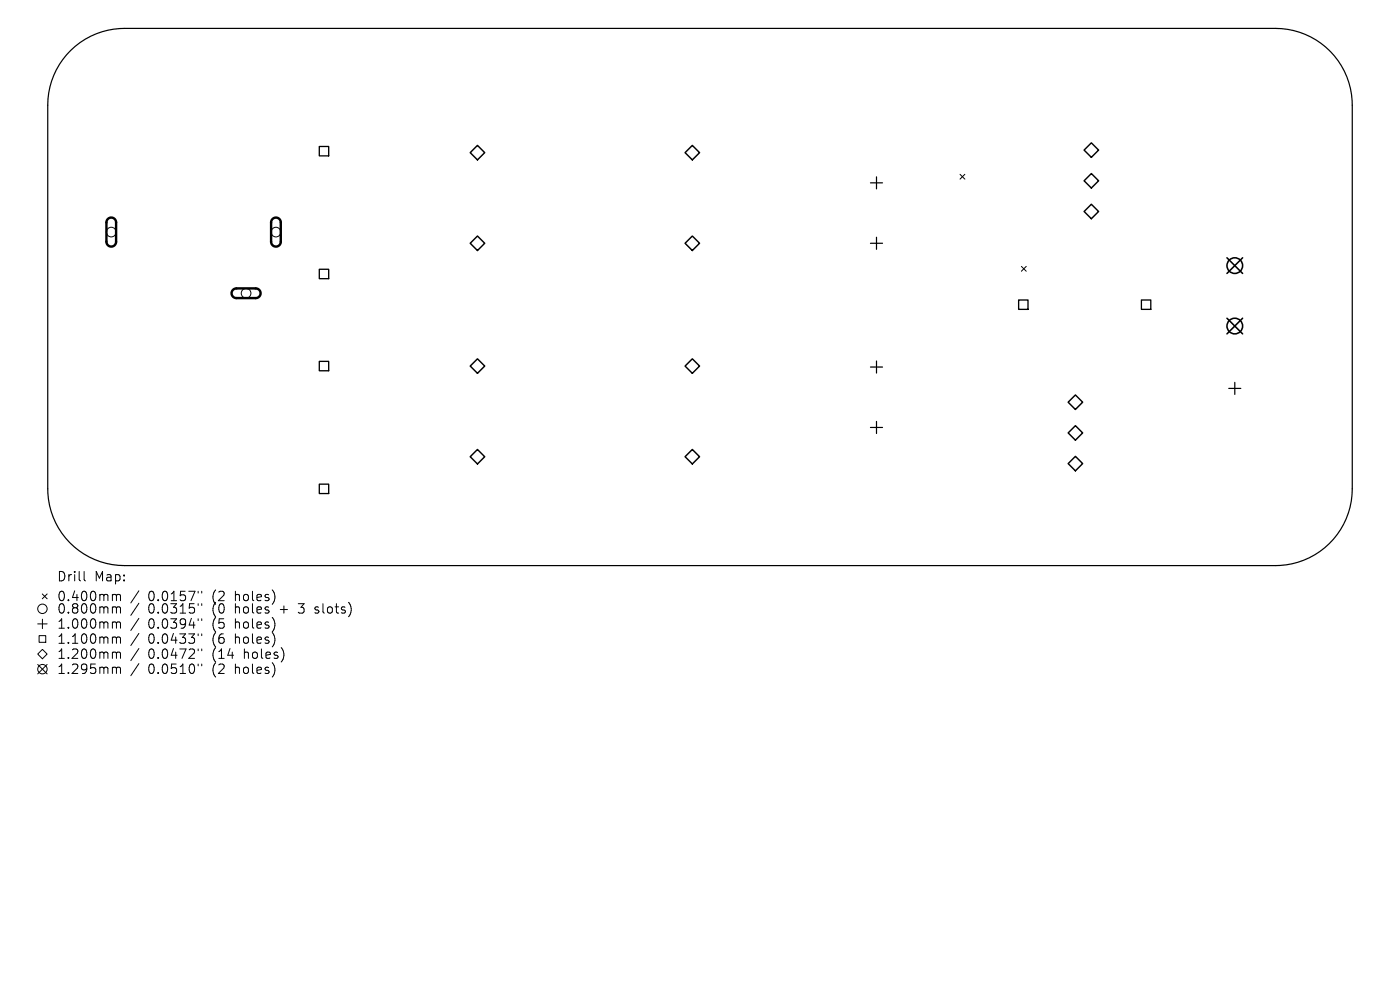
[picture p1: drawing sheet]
<svg xmlns="http://www.w3.org/2000/svg" width="297mm" height="210mm" viewBox="0 0 297 210" stroke-linecap="round" stroke-linejoin="round" font-family="sans-serif">
<defs><g id="words">
<g font-size="2.8">
<text x="12" y="123.6">Drill</text>
<text x="20" y="123.6">Map:</text>
<text x="12" y="127.8">0.400mm</text>
<text x="12" y="130.4">0.800mm</text>
<text x="31.4" y="127.8">0.0157&quot;</text>
<text x="31.4" y="130.4">0.0315&quot;</text>
<text x="45.2" y="127.8">(2</text>
<text x="45.2" y="130.4">(0</text>
<text x="50.1" y="127.8">holes)</text>
<text x="50.1" y="130.4">holes</text>
<text x="59.9" y="130.4">+</text>
<text x="64.1" y="130.4">3</text>
<text x="67.7" y="130.4">slots)</text>
<text x="12" y="133.6">1.000mm</text>
<text x="12" y="136.8">1.100mm</text>
<text x="31.4" y="133.6">0.0394&quot;</text>
<text x="31.4" y="136.8">0.0433&quot;</text>
<text x="45.2" y="133.6">(5</text>
<text x="45.2" y="136.8">(6</text>
<text x="50.1" y="133.6">holes)</text>
<text x="50.1" y="136.8">holes)</text>
<text x="12" y="140">1.200mm</text>
<text x="12" y="143.2">1.295mm</text>
<text x="31.4" y="140">0.0472&quot;</text>
<text x="31.4" y="143.2">0.0510&quot;</text>
<text x="45.2" y="140">(14</text>
<text x="45.2" y="143.2">(2</text>
<text x="50.1" y="143.2">holes)</text>
<text x="52" y="140">holes)</text>
</g>
</g></defs>
<path d="M15 10.7a16.3 16.3 0 0 1 11.4-4.7h244.2a16.3 16.3 0 0 1 16.3 16.3v81.4a16.3 16.3 0 0 1-16.3 16.3h-244.2a16.3 16.3 0 0 1-16.3-16.3v-81.4a16.3 16.3 0 0 1 4.9-11.6zM184.7 38.8h2.5M185.9 37.5v2.6M184.7 51.6h2.5M185.9 50.3v2.6M184.7 77.9h2.5M185.9 76.6v2.5M184.7 90.7h2.5M185.9 89.4v2.6M260.7 82.4h2.5M262 81.1v2.6" fill="none" stroke="#000" stroke-width=".26"/>
<g fill="none" stroke="#000" stroke-width=".21">
<path d="M203.7 37l1 1M204.7 37l-1 1M216.7 56.5l1 1M217.7 56.5l-1 1M8 138.7l1-1 1 1-1 1zM8 132.3h2M8.3 134.8h1.4v1.5h-1.4zM9 126l1 1M9 131.3v2M10 126l-1 1M17.8 121.2v1.7l.3 .3M24.1 126.1h.3l.3 .3"/>
<path d="M24.1 128.7h.3l.3 .3M24.1 131.9h.3l.3 .3M24.1 135.1h.3l.3 .3M24.1 138.3h.3l.3 .3M24.7 126.4l.3-.3 .5 .1 .1 1.2M24.7 126.4v1M24.7 129v1.1M24.7 132.2v1.1M24.7 135.4v1.1M24.7 138.6v1.1M24.7 129l.3-.3 .5 .1 .1 1.3M24.7 132.2l.3-.3 .5 .1 .1 1.3"/>
<path d="M24.7 135.4l.3-.3 .5 .1 .1 1.3M24.7 138.6l.3-.3 .5 .1 .1 1.3M29.5 125.3l-1.7 2.6M29.5 128l-1.7 2.5M29.5 131.2l-1.7 2.5M29.5 134.4l-1.7 2.5M29.5 137.6l-1.7 2.5M42 125.4v.4M42 128.1v.3M42 131.3v.3M42 134.5v.3M42 137.7v.3"/>
<path d="M42.8 125.4v.4M42.8 128.1v.3M42.8 131.3v.3M42.8 134.5v.3M42.8 137.7v.3M66.8 130l.2 .1M66.9 128.8v.5M8 140.9l2 2M10 140.9l-2 2M24.1 141.5l.5 .1 .1 .2M24.7 141.8v1.1M24.7 141.8l.3-.3 .5 .1 .1 1.3"/>
<path d="M29.5 140.8l-1.7 2.5M42 140.9v.3M42.8 140.9v.3"/>
<circle cx="23.6" cy="49.2" r="1.03"/>
<circle cx="58.5" cy="49.2" r="1.03"/>
<circle cx="52.2" cy="62.2" r="1.03"/>
<circle cx="9" cy="129.1" r="1"/>
<circle cx="9" cy="141.9" r="1"/>
</g>
<path d="M22.9 46.5a1.03 1.03 0 0 1 1.1-.3 1.03 1.03 0 0 1 .6 1v4.1a1.03 1.03 0 0 1-1 1 1.03 1.03 0 0 1-1-1v-4.2zM57.8 46.5a1.03 1.03 0 0 1 1.1-.3 1.03 1.03 0 0 1 .7 1v4.1a1.03 1.03 0 0 1-1.1 1 1.03 1.03 0 0 1-1-1v-4.2zM49.4 61.5l.7-.3h4.2a1.03 1.03 0 0 1 1 1 1.03 1.03 0 0 1-1 1h-4.1a1.03 1.03 0 0 1-1-.6 1.03 1.03 0 0 1 .2-1.1z" fill="none" stroke="#000" stroke-width=".51"/>
<path d="M67.7 31.1h2v2h-2zM67.7 57.1h2v2h-2zM67.7 76.7h2v2h-2zM216.1 63.6h2v2h-2zM242.1 63.6h2v2h-2zM67.7 102.7h2v2h-2z" fill="none" stroke="#000" stroke-width=".28"/>
<g fill="none" stroke="#000" stroke-width=".31">
<path d="M101.3 30.8l1.5 1.6-1.5 1.5-1.5-1.5zM145.3 32.4l1.6-1.6 1.5 1.6-1.5 1.5zM230 31.8l1.5-1.5 1.6 1.5-1.6 1.6zM230 38.4l1.5-1.6 1.6 1.6-1.6 1.5zM101.3 50.1l1.5 1.5-1.5 1.5-1.5-1.5zM146.9 50.1l1.5 1.5-1.5 1.5-1.6-1.5zM230 44.9l1.5-1.6 1.6 1.6-1.6 1.5zM101.3 76.1l1.5 1.6-1.5 1.5-1.5-1.5zM145.3 77.7l1.6-1.6 1.5 1.6-1.5 1.5zM99.8 96.9l1.5-1.6 1.5 1.6-1.5 1.5zM145.3 96.9l1.6-1.6 1.5 1.6-1.5 1.5zM226.6 91.8l1.5-1.5 1.6 1.5-1.6 1.6z"/>
<path d="M226.6 98.3l1.5-1.5 1.6 1.5-1.6 1.6zM228.1 83.8l1.6 1.5-1.6 1.6-1.5-1.6z"/>
</g>
<g fill="none" stroke="#000" stroke-width=".33">
<path d="M260.3 54.7l3.3 3.3M263.6 54.7l-3.3 3.3M260.3 67.5l3.3 3.3M263.6 67.5l-3.3 3.3"/>
<circle cx="262" cy="56.3" r="1.66"/>
<circle cx="262" cy="69.2" r="1.66"/>
</g>
<use href="#words"/>
</svg>
